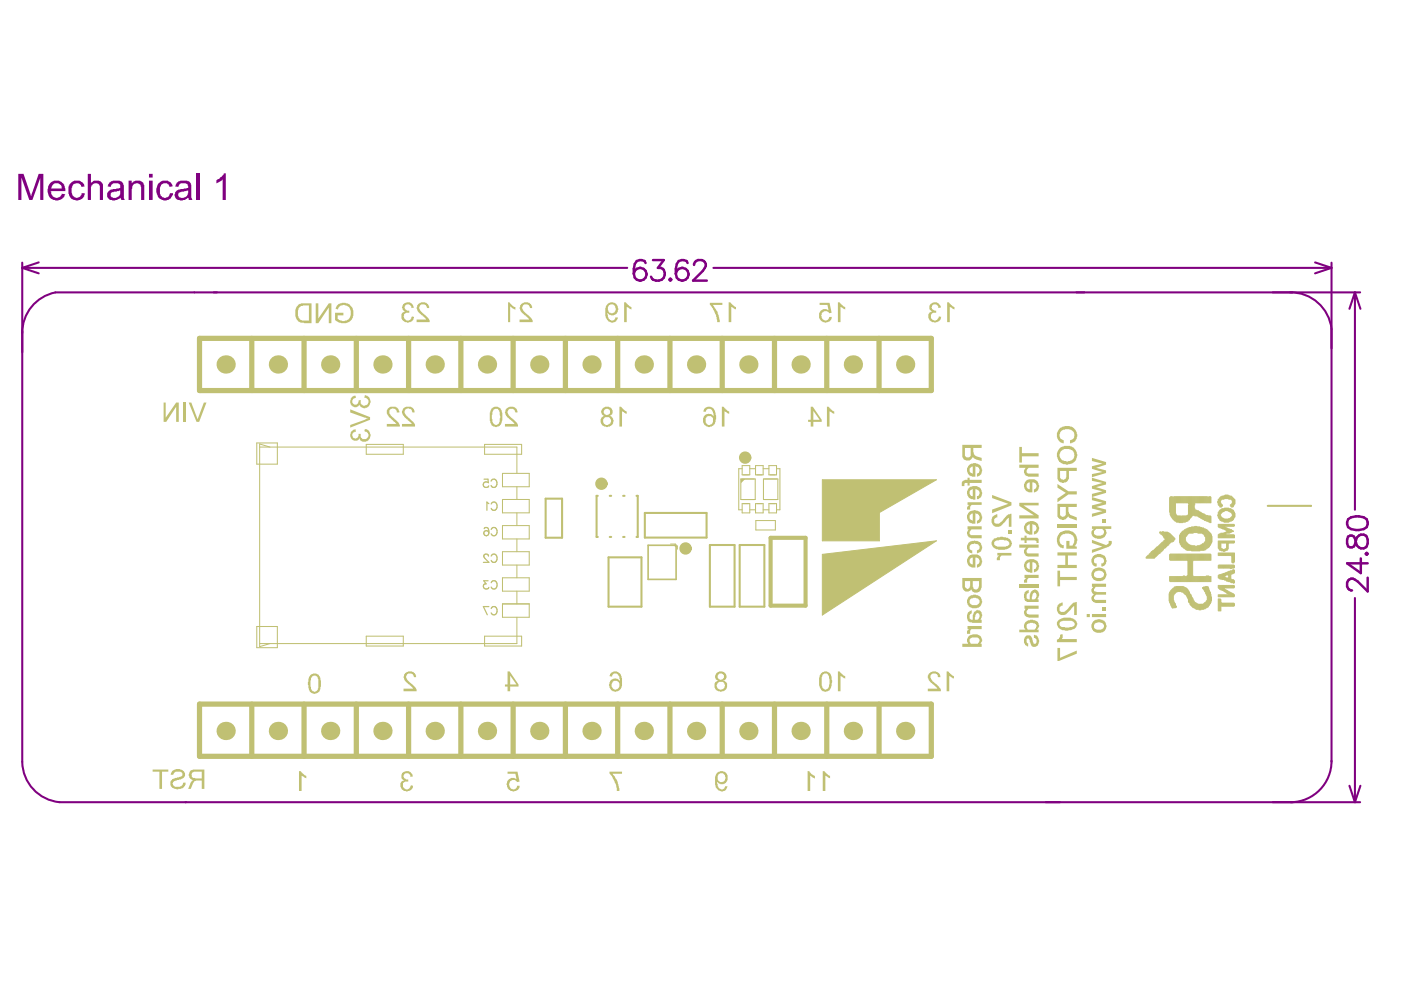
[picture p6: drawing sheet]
<svg xmlns="http://www.w3.org/2000/svg" width="297mm" height="210mm" viewBox="0 0 297 210" stroke-linecap="round" stroke-linejoin="round" font-family="sans-serif">
<g fill="none" stroke="#800080" stroke-width=".44">
<path d="M4.7 55.7v105.8M4.7 56.8l3.5 1.2M4.7 56.8h128.3M8.2 55.6l-3.5 1.2M151.3 56.8h131M278.8 55.6l3.5 1.2M282.3 56.8l-3.5 1.2M282.3 55.7v105.8M11.8 62h276.6M287.3 62l1.1 3.5M287.3 62l-1.2 3.5M287.3 62v46.1"/>
<path d="M287.3 126.8v43.3M12.7 170.1h275.7M286.1 166.6l1.2 3.5M288.4 166.6l-1.1 3.5"/>
</g>
<g fill="none" stroke="#800080" stroke-width=".52">
<path d="M136.9 55.8a1.29 1.29 0 0 0-1.9-.5l-.4 .7-.2 2M138.4 55.1h2.3l-1.2 1.7a1.35 1.35 0 0 1 1.5 1.2 1.35 1.35 0 0 1-1.3 1.5 1.27 1.27 0 0 1-1.7-.8M141.9 59.3l.2-.2 .2 .2-.2 .2zM145.8 55.8a1.29 1.29 0 0 0-1.9-.5l-.4 .7-.2 2M147.2 56.2a1.08 1.08 0 0 1 .8-1.1h.8a1.06 1.06 0 0 1 .6 1.7l-.4 .6-2.1 2.1h3M285.8 110.1a3.4 3.4 0 0 1 4 0 1.41 1.41 0 0 1-.7 2.1 3.6 3.6 0 0 1-3.3-.4l-.2-.7zM285.8 113.8l-.2 .6v.8l.2 .6a.88 .88 0 0 0 1.5-.4l.2-.8a1.25 1.25 0 0 1 1.1-1.3 1.25 1.25 0 0 1 1.4 1.1v.8a1.25 1.25 0 0 1-1.4 1.1 1.25 1.25 0 0 1-1.1-1.3l-.2-.8a.88 .88 0 0 0-1.5-.4zM288.5 118.4v3.1l-2.9-2.1h4.4M289.6 117.4l.2-.2 .2 .2-.2 .2zM290 122.5v2.9l-2.1-2.1a1.31 1.31 0 0 0-2.1-.2l-.2 .4v.9a1.09 1.09 0 0 0 1.1 .8"/>
<circle cx="135.7" cy="58.2" r="1.35"/>
<circle cx="144.6" cy="58.2" r="1.35"/>
</g>
<g fill="#800080">
<path d="M3.9 36.9h1.1l1.5 4.7 1.7-4.7h1v5.5h-.7v-4.6l-1.6 4.6h-.7l-1.7-4.8v4.8h-.6z"/>
<path d="M14.7 39.1a1.94 1.94 0 0 1 3.1 0l.2 .4-.7 .1a1.08 1.08 0 0 0-1.3-.7 1.08 1.08 0 0 0-.8 1.2 1.46 1.46 0 0 0 1.1 1.9l.7-.3 .3-.4v-.3h.7a1.73 1.73 0 0 1-1.9 1.5 1.73 1.73 0 0 1-1.6-1.9v-1z"/>
<path d="M18.6 36.9h.7v2a1.57 1.57 0 0 1 2.5 .2v3.3h-.6v-2.5a.95 .95 0 0 0-1-1 .95 .95 0 0 0-.9 1.1v2.4h-.7z"/>
<path d="M27.3 38.3h.6v.7a1.43 1.43 0 0 1 1.8-.7 1.43 1.43 0 0 1 .9 1.7v2.4h-.7v-2.4a.93 .93 0 0 0-.6-1.1 .93 .93 0 0 0-1.2 .5l-.2 .7v2.3h-.6z"/>
<path d="M33.6 38.9a1.91 1.91 0 0 1 2.9 .2l.1 .4-.7 .1a1.01 1.01 0 0 0-1.1-.7 1.01 1.01 0 0 0-.9 1v.3a1.29 1.29 0 0 0 1.2 1.8l.7-.4 .2-.6h.7v.1a1.74 1.74 0 0 1-1.8 1.4 1.74 1.74 0 0 1-1.7-1.5l-.1-1z"/>
<path d="M41.6 36.9h.7v5.5h-.7z"/>
<path d="M45.9 38.2l1.1-.7 .4-.5v-.2h.5v5.6h-.7v-4.3l-1.2 .8h-.1z"/>
<path d="M10.6 38.7a1.95 1.95 0 0 1 2.2-.2 1.95 1.95 0 0 1 1.1 1.9v.1h-3.2l.2 .1a1.13 1.13 0 0 0 .9 1.3 1.13 1.13 0 0 0 1.3-.8l.8 .1a1.95 1.95 0 0 1-2.6 1.2 1.95 1.95 0 0 1-1.1-2.5v-.4zM11.1 39.3l-.2 .7h2.2a1.09 1.09 0 0 0-.8-1.1 1.09 1.09 0 0 0-1.2 .4z"/>
<path d="M23.2 38.7a2.68 2.68 0 0 1 2.7-.1l.4 .7v2.8l.2 .3h-.8l-.1-.6a1.8 1.8 0 0 1-2.9-.1 1.39 1.39 0 0 1 1.6-1.6l.6-.1a.51 .51 0 0 0 .6-.2 .51 .51 0 0 0 0-.6 1.34 1.34 0 0 0-2 .2v.2l-.7-.1zM23.5 41l-.1 .3a1.09 1.09 0 0 0 1.4 .6 1.09 1.09 0 0 0 .6-1.5l-1.7 .3z"/>
<path d="M31.6 36.9h.8v.7h-.8zM31.6 38.3h.8v4.1h-.8z"/>
<path d="M37.5 38.7a2.66 2.66 0 0 1 2.7-.1l.4 .6v2.8l.2 .4h-.8l-.1-.6a1.78 1.78 0 0 1-2.8 0 1.14 1.14 0 0 1 1.1-1.6v-.1l.8-.1a.57 .57 0 0 0 .8-.2 .57 .57 0 0 0-.2-.8 1.32 1.32 0 0 0-1.7 .3l-.1 .3-.7-.1zM37.9 40.9v.1a.66 .66 0 0 0 .6 1 1.15 1.15 0 0 0 1.3-1.6z"/>
</g>
<path d="M11.8 62a8.7 8.7 0 0 0-7.1 8.6M273.6 62a8.7 8.7 0 0 1 8.7 7.7M4.7 161.5a8.7 8.7 0 0 0 8 8.6M282.3 161.3a8.7 8.7 0 0 1-8.6 8.8" fill="none" stroke="#800080" stroke-width=".44"/>
<g fill="#c0c073">
<path d="M157.1 101.6h.9l-.9 .9v.2z"/>
<path d="M174.4 117.5l24.1-2.8-24.1 15.7z"/>
<path d="M174.4 101.7h24.1l-12.1 7v6h-12z"/>
</g>
<g fill="none" stroke="#c0c073" stroke-width=".22">
<path d="M54.4 93.9h4.4v4.5h-4.4zM55.1 94.8h54.5v5.6M57.2 94.8l-2.1-.7v43l2.1-.6M77.7 94.2h7.8v2.1h-7.8zM102.7 94.2h7.9v2.1h-7.9zM157.4 99.4h-.8v8.7h.8M157.4 98.7h1.6v2h-1.6zM159 99.4h1.2M160.2 98.7h1.6v2h-1.6zM161.8 99.4h1.2M163 98.7h1.6v2h-1.6zM164.6 99.4h.8v8.7h-.8"/>
<path d="M106.5 100.4h5.7v2.8h-5.7zM106.5 105.9h5.7v2.8h-5.7zM106.5 111.4h5.7v2.9h-5.7zM106.5 117h5.7v2.8h-5.7zM109.6 103.2v2.7M109.6 108.7v2.7M109.6 114.3v2.7M109.6 119.8v2.7M142.2 115.4h1l.4 .4v.6M157.1 101.6h3v4.3h-3zM157.4 106.8h1.6v1.9h-1.6zM159 108.1h1.2"/>
<path d="M160.2 106.8h1.6v1.9h-1.6zM160.3 110.4h4.1v2h-4.1zM161.8 108.1h1.2M161.9 101.6h3v4.3h-3zM163 106.8h1.6v1.9h-1.6zM54.4 132.8h4.4v4.5h-4.4zM77.7 134.9h7.8v2.1h-7.8zM102.7 134.9h7.9v2.1h-7.9zM106.5 128h5.7v2.9h-5.7zM106.5 122.5h5.7v2.8h-5.7zM109.6 125.3v2.7M109.6 130.9v5.6h-54.5"/>
</g>
<g fill="none" stroke="#c0c073" stroke-width=".44">
<path d="M186.4 71.7v11.1M115.7 105.7h3.5v8.3h-3.5zM126.7 105.1h-.2v8.7h.2M129 118.2h7v10.4h-7zM129.3 113.8h.3M129.3 105.1h.3M132.1 113.8h.3M132.1 105.1h.3M135 105.1h.2v8.7h-.2M136.7 108.8h13.1v5.2h-13.1zM150.5 115.6h5.2v13h-5.2zM156.8 115.6h5.3v13h-5.3z"/>
<path d="M268.8 107.3h9.1M53.4 149.3v11.1"/>
</g>
<path d="M137.4 115.6h5.7l.2 .3v6.9h-5.9z" fill="none" stroke="#c0c073" stroke-width=".35"/>
<g fill="none" stroke="#c0c073" stroke-width=".21">
<path d="M174.4 101.7h24.1l-12.1 7v6h-12zM174.4 117.5l24.1-2.8-24.1 15.7zM243 118.1v.3M243.1 118v.4M243.2 117.9v.5M243.3 117.8v.6M243.4 117.7v.7M243.6 117.7v.7M243.7 117.5v.9M243.8 117.4v1M243.9 117.2v1.2M244 117.1v1.3"/>
<path d="M244.1 116.9v1.5M244.2 116.9v1.5M244.3 116.8v1.6M244.4 116.7v1.7M244.6 116.7v1.7M244.7 116.6v1.8M244.8 116.5v1.9M244.9 116.4v1.7M245 116.3v1.8M245.1 116.1v1.9M245.2 116v1.9M245.3 115.9v1.9"/>
<path d="M245.4 115.9v1.8M245.5 115.8v1.8M245.7 115.7v1.8M245.8 115.6v1.8M245.9 112.8v.2M245.9 115.5v1.9M246 112.7v.3M246 115.4v1.8M246.1 112.8v.5M246.1 115.3v1.7M246.2 112.8v.5M246.2 115.1v1.9"/>
<path d="M246.3 112.8v.6M246.3 115v1.9M246.4 112.7v.8M246.4 114.9v1.9M246.5 112.7v.9M246.5 114.9v1.8M246.7 112.7v1.1M246.7 114.8v1.8M246.8 112.8v1.2M246.8 114.6v1.8M246.9 112.8v1.3M246.9 114.5v1.8"/>
<path d="M247 112.8v1.3M247 114.5v1.8M247.1 112.8v3.3M247.2 112.8v3.2M247.3 112.8v3.1M247.4 112.8v3M247.5 112.8v2.9M247.7 112.9v2.7M247.8 112.9v2.7M247.9 113v2.4M248 105.5v3.1M248 113v2.3"/>
<path d="M248 117.6v1.1M248.1 105.4v3.8M248.1 113.2v1.9M248.1 117.5v1.3M248.2 105.3v4.1M248.2 113.3v1.7M248.2 117.5v1.3M248.3 105.3v4.3M248.3 113.4v1.5M248.3 117.5v1.3M248.4 105.3v4.4M248.4 113.5v1.4"/>
<path d="M248.4 117.5v1.3M248.5 105.3v4.6M248.5 113.6v1.3M248.5 117.5v1.3M248.7 105.4v4.7M248.7 113.7v1.1M248.7 117.5v1.3M248.8 105.4v4.8M248.8 113.8v1M248.8 117.5v1.3M248.9 105.3v5M248.9 113.9v.8"/>
<path d="M248.9 117.5v1.3M249 105.3v5.1M249 114v.5M249 117.5v1.3M249.1 105.3v5.2M249.1 114.1v.3M249.1 117.5v1.3M249.2 105.3v5.2M249.2 117.5v1.3M249.3 105.3v1.3M249.3 108.9v1.7M249.3 117.5v1.3"/>
<path d="M249.4 105.3v1.3M249.4 109.2v1.5M249.4 117.5v1.3M249.5 105.3v1.3M249.5 109.3v1.4M249.5 117.5v1.3M249.7 105.3v1.3M249.7 109.4v1.3M249.7 117.5v1.3M249.8 105.3v1.3M249.8 109.4v1.3M249.8 117.5v1.3"/>
<path d="M249.9 105.3v1.3M249.9 109.4v1.3M249.9 117.5v1.3M250 105.3v1.3M250 109.4v1.4M250 117.5v1.3M250.1 105.3v1.3M250.1 109.4v1.4M250.1 113.5v1.5M250.1 117.5v1.3M250.2 105.3v1.3M250.2 109.4v1.4"/>
<path d="M250.2 113.3v2.1M250.2 117.5v1.3M250.3 105.3v1.3M250.3 109.4v1.4M250.3 113v2.5M250.3 117.5v1.3M250.4 105.3v1.3M250.4 109.5v1.3M250.4 113v2.7M250.4 117.5v1.3M250.5 105.3v1.3M250.5 109.4v1.4"/>
<path d="M250.5 112.8v3.1M250.5 117.5v1.3M250.6 105.3v1.3M250.6 109.4v1.4M250.6 112.7v3.2M250.6 117.5v1.3M250.8 105.3v1.3M250.8 109.4v1.4M250.8 112.6v3.4M250.8 117.5v1.3M250.9 105.3v1.3M250.9 109.4v1.3"/>
<path d="M250.9 112.6v3.5M250.9 117.5v1.3M251 105.3v1.3M251 109.4v1.3M251 112.5v3.8M251 117.5v1.3M251.1 105.3v1.3M251.1 109.4v1.3M251.1 112.4v3.9M251.1 117.5v1.3M251.2 105.3v1.3M251.2 109.4v1.3"/>
<path d="M251.2 112.3v4.1M251.2 117.5v1.3M251.3 105.3v1.3M251.3 109.4v1.3M251.3 112.3v4.2M251.3 117.5v1.3M251.4 105.3v1.3M251.4 109.4v1.2M251.4 112.2v1.6M251.4 114.7v1.9M251.4 117.5v1.3M251.5 105.3v1.3"/>
<path d="M251.5 109.4v1.2M251.5 112.2v1.5M251.5 114.9v1.7M251.5 117.5v1.3M251.6 105.3v1.3M251.6 109.3v1.2M251.6 112v1.6M251.6 115v1.7M251.6 117.5v1.3M251.8 105.3v1.3M251.8 109.3v1.2M251.8 112v1.4"/>
<path d="M251.8 115.1v1.6M251.8 117.5v1.4M251.9 105.3v1.3M251.9 109.2v1.3M251.9 111.9v1.4M251.9 115.3v1.4M251.9 117.5v5.8M252 105.3v1.5M252 107.1v3.2M252 111.9v1.3M252 115.4v1.3M252 117.5v5.8"/>
<path d="M252.1 105.3v5M252.1 111.9v1.1M252.1 115.5v1.2M252.1 117.5v5.8M252.2 105.3v4.9M252.2 111.8v1.2M252.2 115.5v1.2M252.2 117.5v5.8M252.3 105.3v4.6M252.3 111.8v1.2M252.3 115.6v1.1M252.3 117.5v5.8"/>
<path d="M252.4 105.3v4.5M252.4 111.8v1.2M252.4 115.6v1.1M252.4 117.5v5.8M252.5 105.3v4.4M252.5 111.8v1.2M252.5 115.6v1.1M252.5 117.5v5.8M252.6 105.3v4.3M252.6 111.7v1.3M252.6 115.7v1.1M252.6 117.5v5.8"/>
<path d="M252.8 105.3v4.1M252.8 111.7v1.3M252.8 115.7v1.1M252.8 117.5v5.8M252.9 105.3v4.1M252.9 111.7v1.3M252.9 115.7v1.1M252.9 117.5v5.8M253 105.3v4M253 111.7v1.3M253 115.7v1.1M253 117.5v1.4"/>
<path d="M253.1 105.3v4M253.1 111.7v1.2M253.1 115.7v1.1M253.1 117.5v1.3M253.2 105.3v4M253.2 111.7v1.2M253.2 115.7v1.1M253.2 117.5v1.3M253.3 105.3v1.5M253.3 107v.1M253.3 107.7v.1M253.3 107.9v1.5"/>
<path d="M253.3 111.6v1.3M253.3 115.7v1.1M253.3 117.5v1.3M253.4 105.3v1.3M253.4 108.1v1.3M253.4 111.6v1.3M253.4 115.8v1M253.4 117.5v1.3M253.5 105.3v1.3M253.5 108.2v1.2M253.5 111.6v1.3M253.5 115.8v1"/>
<path d="M253.5 117.5v1.3M253.6 105.3v1.3M253.6 108.2v1.2M253.6 111.6v1.3M253.6 115.8v1M253.6 117.5v1.3M253.8 105.3v1.3M253.8 108.2v1.2M253.8 111.6v1.3M253.8 115.8v1M253.8 117.5v1.3M253.9 105.3v1.3"/>
<path d="M253.9 108.3v1.1M253.9 111.7v1.2M253.9 115.7v1.1M253.9 117.5v1.3M254 105.3v1.3M254 108.3v1.2M254 111.7v1.3M254 115.7v1.1M254 117.5v1.3M254.1 105.3v1.3M254.1 108.3v1.3M254.1 111.7v1.3"/>
<path d="M254.1 115.7v1.1M254.1 117.5v1.3M254.2 105.3v1.3M254.2 108.4v1.2M254.2 111.7v1.3M254.2 115.7v1.1M254.2 117.5v1.3M254.3 105.3v1.3M254.3 108.5v1.2M254.3 111.7v1.3M254.3 115.7v1.1M254.3 117.5v1.3"/>
<path d="M254.4 105.3v1.3M254.4 108.5v1.2M254.4 111.7v1.3M254.4 115.6v1.2M254.4 117.5v1.3M254.5 105.3v1.3M254.5 108.6v1.2M254.5 111.8v1.2M254.5 115.6v1.1M254.5 117.5v1.3M254.6 105.3v1.3M254.6 108.6v1.3"/>
<path d="M254.6 111.8v1.2M254.6 115.5v1.2M254.6 117.5v1.3M254.7 105.3v1.3M254.7 108.7v1.2M254.7 111.8v1.2M254.7 115.5v1.2M254.7 117.5v1.3M254.9 105.3v1.3M254.9 108.8v1.3M254.9 111.9v1.1M254.9 115.4v1.3"/>
<path d="M254.9 117.5v1.3M255 105.3v1.3M255 108.8v1.3M255 111.9v1.3M255 115.3v1.4M255 117.5v1.3M255.1 105.3v1.3M255.1 108.9v1.3M255.1 111.9v1.4M255.1 115.3v1.4M255.1 117.5v1.3M255.2 105.3v1.3"/>
<path d="M255.2 108.9v1.3M255.2 111.9v1.4M255.2 115.3v1.4M255.2 117.5v1.3M255.3 105.3v1.3M255.3 108.9v1.4M255.3 112v1.5M255.3 115v1.7M255.3 117.5v1.3M255.4 105.3v1.3M255.4 109.1v1.3M255.4 112.2v1.5"/>
<path d="M255.4 114.9v1.7M255.4 117.5v1.3M255.5 105.3v1.3M255.5 109.2v1.2M255.5 112.2v1.6M255.5 114.8v1.8M255.5 117.5v1.3M255.6 105.3v1.3M255.6 109.2v1.2M255.6 112.2v4.4M255.6 117.5v1.3M255.7 105.3v1.3"/>
<path d="M255.7 109.3v1.2M255.7 112.3v4.1M255.7 117.5v1.3M255.9 105.3v1.3M255.9 109.3v1.2M255.9 112.3v4.1M255.9 117.5v1.3M256 105.3v1.3M256 109.3v1.2M256 112.4v3.9M256 117.5v1.3M256.1 105.4v1.2"/>
<path d="M256.1 109.3v1.3M256.1 112.5v3.6M256.1 117.5v1.3M256.2 105.4v1.2M256.2 109.4v1.2M256.2 112.6v3.5M256.2 117.5v1.3M256.3 105.3v1.3M256.3 109.4v1.3M256.3 112.7v3.3M256.3 117.5v1.3M256.4 105.3v1.3"/>
<path d="M256.4 109.4v1.3M256.4 112.8v3.1M256.4 117.5v1.3M256.5 105.3v1.3M256.5 109.4v1.4M256.5 112.9v2.8M256.5 117.5v1.3M256.6 105.3v1.3M256.6 109.4v1.4M256.6 113v2.6M256.6 117.5v1.3M256.7 105.4v1.2"/>
<path d="M256.7 109.5v1.3M256.7 113.2v2.2M256.7 117.6v1.2M256.9 113.4v1.7M257 113.7v1.2M258.2 106.3v.3M258.2 109.2v.2M258.3 105.8v1.3M258.3 108.6v1.1M258.3 111.2v.5M258.3 113.4v.6M258.3 114.7v1.6"/>
<path d="M258.3 117.2v.6M258.3 119.9v.6M258.4 105.8v1.4M258.4 108.5v1.4M258.4 111.2v.6M258.4 113.3v.7M258.4 114.7v1.7M258.4 117.2v.6M258.4 119.8v.7M258.5 105.6v1.7M258.5 108.3v1.8M258.5 111.2v.6"/>
<path d="M258.5 113.3v.7M258.5 114.7v1.9M258.5 117.2v.6M258.5 119.8v.7M258.6 105.5v2M258.6 108.2v2.1M258.6 111.2v.7M258.6 113.2v.8M258.6 114.7v2M258.6 117.2v.6M258.6 119.8v.7M258.7 105.4v2.1"/>
<path d="M258.7 108.1v2.3M258.7 111.2v.7M258.7 113.2v.8M258.7 114.7v2M258.7 117.2v.6M258.7 119.8v.7M258.8 105.3v.9M258.8 106.6v.9M258.8 108.1v.8M258.8 109.4v1M258.8 111.2v.7M258.8 113v1"/>
<path d="M258.8 114.7v2M258.8 117.2v.6M258.8 119.8v.7M259 105.3v.7M259 106.8v.7M259 107.9v.9M259 109.6v.9M259 111.2v.8M259 113v1M259 114.7v.4M259 116.3v.5M259 117.2v.6"/>
<path d="M259 119.8v.7M259.1 105.2v.6M259.1 107v.4M259.1 107.8v.8M259.1 109.7v.8M259.1 111.2v.8M259.1 113v1M259.1 114.7v.4M259.1 116.4v.4M259.1 117.2v.6M259.1 119.8v.7M259.2 105.2v.6"/>
<path d="M259.2 107.1v.2M259.2 107.8v.8M259.2 109.8v.7M259.2 111.2v1M259.2 113v1M259.2 114.7v.4M259.2 116.4v.4M259.2 117.2v.6M259.2 119.8v.7M259.3 105.2v.6M259.3 107.8v.7M259.3 109.8v.8"/>
<path d="M259.3 111.2v1M259.3 113v1M259.3 114.7v.4M259.3 116.5v.3M259.3 117.2v.6M259.3 119.8v.7M259.4 105.2v.6M259.4 107.8v.7M259.4 109.9v.7M259.4 111.2v1M259.4 113v1M259.4 114.7v.4"/>
<path d="M259.4 116.5v.4M259.4 117.2v.6M259.4 119.8v.7M259.5 105.1v.7M259.5 107.8v.6M259.5 109.9v.8M259.5 111.2v1.1M259.5 112.9v1.1M259.5 114.7v.4M259.5 116.5v.4M259.5 117.2v.6M259.5 119.8v.7"/>
<path d="M259.6 105.1v.6M259.6 107.7v.7M259.6 110.1v.6M259.6 111.2v1.1M259.6 112.9v1.1M259.6 114.7v.4M259.6 116.5v.4M259.6 117.2v.6M259.6 119.8v.7M259.7 105v.7M259.7 107.7v.6M259.7 110.1v.6"/>
<path d="M259.7 111.2v1.2M259.7 112.9v1.1M259.7 114.7v.4M259.7 116.4v.4M259.7 117.2v.6M259.7 119.8v.7M259.8 105v.7M259.8 107.7v.6M259.8 110.1v.6M259.8 111.2v.4M259.8 111.8v.6M259.8 112.8v1.2"/>
<path d="M259.8 114.7v.4M259.8 116.4v.4M259.8 117.2v.6M259.8 119.8v.7M260 105v.7M260 107.7v.6M260 110.1v.6M260 111.2v.4M260 111.8v.7M260 112.8v.5M260 113.4v.6M260 114.7v.4"/>
<path d="M260 116.3v.4M260 117.2v.6M260 119.8v.7M260.1 105v.7M260.1 107.7v.6M260.1 110.1v.6M260.1 111.2v.4M260.1 111.9v.7M260.1 112.7v.3M260.1 113.4v.6M260.1 114.7v2M260.1 117.2v.6"/>
<path d="M260.1 119.8v.7M260.2 105v.7M260.2 107.7v.6M260.2 110.1v.6M260.2 111.2v.4M260.2 111.9v1.1M260.2 113.4v.6M260.2 114.7v2M260.2 117.2v.6M260.2 119.8v.7M260.3 105v.7M260.3 107.7v.6"/>
<path d="M260.3 110.1v.6M260.3 111.2v.4M260.3 112v1M260.3 113.4v.6M260.3 114.7v1.9M260.3 117.2v.6M260.3 119.8v.7M260.4 105v.7M260.4 107.7v.7M260.4 110.1v.6M260.4 111.2v.4M260.4 112v1"/>
<path d="M260.4 113.4v.6M260.4 114.7v1.7M260.4 117.2v.6M260.4 119.8v.7M260.5 105.1v.7M260.5 107.7v.7M260.5 109.9v.8M260.5 111.2v.4M260.5 112.2v.8M260.5 113.4v.6M260.5 114.7v.6M260.5 117.2v.6"/>
<path d="M260.5 119.8v.7M260.6 105.1v.7M260.6 107.8v.7M260.6 109.9v.7M260.6 111.2v.4M260.6 112.2v.8M260.6 113.4v.6M260.6 114.7v.4M260.6 117.2v.6M260.6 119.8v.7M260.7 105.2v.6M260.7 107.8v.7"/>
<path d="M260.7 109.9v.7M260.7 111.2v.4M260.7 112.2v.8M260.7 113.4v.6M260.7 114.7v.4M260.7 117.2v.6M260.7 119.8v.7M260.8 105.2v.6M260.8 107.1v.1M260.8 107.8v.8M260.8 109.8v.7M260.8 111.2v.4"/>
<path d="M260.8 112.3v.6M260.8 113.4v.6M260.8 114.7v.4M260.8 117.2v.6M260.8 119.8v.8M261 105.2v.6M261 107v.4M261 107.8v.8M261 109.7v.8M261 111.2v.4M261 112.3v.6M261 113.4v.6"/>
<path d="M261 114.7v.4M261 117.2v.6M261 119.8v.8M261.1 105.2v.8M261.1 107v.5M261.1 107.9v.8M261.1 109.6v.9M261.1 111.2v.4M261.1 112.3v.5M261.1 113.4v.6M261.1 114.7v.4M261.1 117.2v.7"/>
<path d="M261.1 119.8v.8M261.2 105.3v.8M261.2 106.7v.8M261.2 108.1v.8M261.2 109.5v.9M261.2 111.2v.4M261.2 112.4v.4M261.2 113.4v.6M261.2 114.7v.4M261.2 117.2v2M261.2 119.8v.7M261.3 105.4v2.1"/>
<path d="M261.3 108.1v2.3M261.3 111.2v.4M261.3 112.5v.2M261.3 113.4v.6M261.3 114.7v.4M261.3 117.2v2.1M261.3 119.8v.7M261.4 105.5v2M261.4 108.2v2.1M261.4 111.2v.4M261.4 112.5v.2M261.4 113.4v.6"/>
<path d="M261.4 114.7v.4M261.4 117.2v2.1M261.4 119.8v.7M261.5 105.6v1.8M261.5 108.2v2M261.5 111.2v.4M261.5 112.6v.1M261.5 113.4v.6M261.5 114.7v.4M261.5 117.2v2.1M261.5 119.8v.7M261.6 105.7v1.5"/>
<path d="M261.6 108.4v1.5M261.6 111.2v.4M261.6 113.4v.6M261.6 114.7v.4M261.6 117.2v2.1M261.6 119.8v.7M261.7 105.8v1.2M261.7 108.6v1.1M261.7 111.3v.2M261.7 113.5v.5M261.7 114.7v.3M261.7 117.2v1.9"/>
<path d="M261.7 119.9v.4M261.8 106v.8M261.8 108.8v.8M247.9 125.9v1.5M248 122.2v1M248 125.5v2.3M248.1 122.2v1.1M248.1 125.4v2.6M248.2 122.2v1.1M248.2 125.2v3.1M248.3 122.2v1.1M248.3 125.1v3.4"/>
<path d="M248.4 122.2v1.1M248.4 125v3.8M248.5 122.2v1.1M248.5 124.9v4M248.7 122.2v1.1M248.7 124.8v4.2M248.8 122.2v1.1M248.8 124.7v4.2M248.9 122.2v1.1M248.9 124.7v1.5M248.9 127.3v1.6M249 122.2v1.1"/>
<path d="M249 124.4v1.6M249 127.7v1.2M249.1 122.2v1.1M249.1 124.4v1.5M249.1 127.9v1M249.2 122.2v1.1M249.2 124.4v1.4M249.2 128v.9M249.3 122.2v1.1M249.3 124.3v1.2M249.3 128.4v.4M249.4 122.2v1.1"/>
<path d="M249.4 124.3v1.2M249.4 128.5v.3M249.5 122.2v1.1M249.5 124.3v1.2M249.7 122.2v1.1M249.7 124.3v1.1M249.8 122.2v1.1M249.8 124.3v1.1M249.9 122.2v1.1M249.9 124.3v1.1M250 122.2v1.1M250 124.3v1.1"/>
<path d="M250.1 122.2v1.1M250.1 124.3v1.1M250.2 122.2v1.1M250.2 124.3v1.1M250.3 122.2v1.1M250.3 124.3v1.1M250.4 122.2v1.1M250.4 124.3v1.1M250.5 122.2v1.1M250.5 124.3v1.2M250.6 122.2v1.1M250.6 124.3v1.2"/>
<path d="M250.8 122.2v1.1M250.8 124.3v1.2M250.9 122.1v1.2M250.9 124.3v1.4M251 122.1v1.2M251 124.4v1.4M251.1 122.1v1.2M251.1 124.4v1.5M251.2 122.1v1.2M251.2 124.6v1.4M251.3 122.2v1.1M251.3 124.6v1.5"/>
<path d="M251.4 122.2v1.1M251.4 124.7v1.4M251.5 122.2v1.1M251.5 124.7v1.6M251.6 122.1v1.2M251.6 124.8v1.7M251.8 122v1.3M251.8 124.9v1.9M251.9 125v2M252 125.2v2.5M252.1 125.3v2.5M252.2 125.5v2.4"/>
<path d="M252.3 125.9v2.3M252.4 126v2.3M252.5 126.1v2.3M252.6 126.3v2.2M252.8 126.7v1.9M252.9 126.8v2M253 122.1v1.2M253 127v1.9M253.1 122.2v1.1M253.1 127.3v1.6M253.2 122.2v1.1M253.2 127.4v1.5"/>
<path d="M253.3 122.2v1.1M253.3 127.7v1.3M253.4 122.2v1.1M253.4 127.8v1.3M253.5 122.2v1.1M253.5 127.8v1.3M253.6 122.2v1.1M253.6 127.9v1.3M253.8 122.2v1.1M253.8 128v1.2M253.9 122.2v1.1M253.9 128v1.2"/>
<path d="M254 122.2v1.1M254 128.1v1.1M254.1 122.2v1.1M254.1 128.1v1.1M254.2 122.2v1.1M254.2 128.1v1.2M254.3 122.2v1.1M254.3 128.1v1.2M254.4 122.2v1.1M254.4 128.2v1.1M254.5 122.2v1.1M254.5 128.1v1.2"/>
<path d="M254.6 122.2v1.1M254.6 128.1v1.2M254.7 122.2v1.1M254.7 128.1v1.1M254.9 122.2v1.1M254.9 128.1v1.1M255 122.2v1.1M255 124.6v.2M255 128.1v1.1M255.1 122.2v1.1M255.1 124.6v.3M255.1 128.1v1.1"/>
<path d="M255.2 122.2v1.1M255.2 124.4v.6M255.2 128v1.2M255.3 122.2v1.1M255.3 124.4v.8M255.3 127.9v1.2M255.4 122.2v1.1M255.4 124.4v1M255.4 127.8v1.3M255.5 122.2v1.1M255.5 124.4v1.1M255.5 127.8v1.3"/>
<path d="M255.6 122.2v1.1M255.6 124.3v1.6M255.6 127.7v1.3M255.7 122.1v1.2M255.7 124.3v1.8M255.7 127.4v1.5M255.9 122.1v1.2M255.9 124.3v2M255.9 127.3v1.6M256 122.1v1.2M256 124.3v4.5M256.1 122.1v1.2"/>
<path d="M256.1 124.4v4.4M256.2 122.1v1.2M256.2 124.4v4.2M256.3 122.1v1.2M256.3 124.8v3.6M256.4 122.2v1.1M256.4 125.1v3.2M256.5 122.2v1.1M256.5 125.4v2.7M256.6 122.2v1.1M256.6 125.5v2.5M256.7 122.2v1.1"/>
<path d="M256.7 126v1.8M256.9 126.5v.9M258.3 122v.6M258.3 124.1v.6M258.3 126.1v.4M258.3 127v2.5M258.4 121.9v.7M258.4 124.1v.7M258.4 126.1v.4M258.4 127v2.5M258.5 121.9v.8M258.5 124.1v.8"/>
<path d="M258.5 126.1v.4M258.5 127v2.5M258.6 121.8v1M258.6 124.1v.9M258.6 126.1v.4M258.6 127v2.5M258.7 121.8v1M258.7 124.1v.9M258.7 126.1v.4M258.7 127v2.5M258.8 121.8v1M258.8 124.1v1"/>
<path d="M258.8 126.1v.4M258.8 127.1v2.4M259 121.8v1M259 124.1v1M259 126.1v.4M259 127.8v.7M259.1 121.7v1.2M259.1 124.1v1M259.1 126.1v.4M259.1 127.9v.6M259.2 121.7v1.2M259.2 124.1v1.1"/>
<path d="M259.2 126.1v.4M259.2 127.9v.6M259.3 121.7v1.2M259.3 124.1v1.1M259.3 126.1v.4M259.3 127.9v.6M259.4 121.6v1.3M259.4 124.1v1.2M259.4 126.1v.4M259.4 127.9v.6M259.5 121.6v1.3M259.5 124.1v1.2"/>
<path d="M259.5 126.1v.4M259.5 127.9v.6M259.6 121.6v.6M259.6 122.3v.7M259.6 124.1v.6M259.6 124.8v.6M259.6 126.1v.4M259.6 127.9v.6M259.7 121.5v.6M259.7 122.3v.7M259.7 124.1v.6M259.7 125v.5"/>
<path d="M259.7 126.1v.4M259.7 127.9v.6M259.8 121.5v.6M259.8 122.4v.6M259.8 124.1v.6M259.8 125v.5M259.8 126.1v.4M259.8 127.9v.6M260 121.3v.7M260 122.4v.7M260 124.1v.6M260 125.1v.6"/>
<path d="M260 126.1v.4M260 127.9v.6M260.1 121.3v.6M260.1 122.6v.6M260.1 124.1v.6M260.1 125.1v.7M260.1 126.1v.4M260.1 127.9v.6M260.2 121.3v.6M260.2 122.6v.6M260.2 124.1v.6M260.2 125.2v.7"/>
<path d="M260.2 126.1v.4M260.2 127.9v.6M260.3 121.2v.7M260.3 122.6v.6M260.3 124.1v.6M260.3 125.2v.7M260.3 126.1v.4M260.3 127.9v.6M260.4 121.2v.8M260.4 122.4v.9M260.4 124.1v.6M260.4 125.3v.6"/>
<path d="M260.4 126.1v.4M260.4 127.9v.6M260.5 121.1v2.2M260.5 124.1v.6M260.5 125.4v1.1M260.5 127.9v.6M260.6 121.1v2.2M260.6 124.1v.6M260.6 125.4v1.1M260.6 127.9v.6M260.7 121.1v2.2M260.7 124.1v.6"/>
<path d="M260.7 125.5v1M260.7 127.9v.6M260.8 121v2.4M260.8 124.1v.6M260.8 125.5v1M260.8 127.9v.6M261 121v2.4M261 124.1v.6M261 125.7v.8M261 127.9v.6M261.1 121v.8M261.1 122.8v.8"/>
<path d="M261.1 124.1v.6M261.1 125.7v.8M261.1 127.9v.6M261.2 121v.7M261.2 122.9v.7M261.2 124.1v.6M261.2 125.8v.7M261.2 127.9v.6M261.3 120.9v.8M261.3 122.9v.7M261.3 124.1v.6M261.3 125.8v.7"/>
<path d="M261.3 127.9v.6M261.4 120.8v.9M261.4 122.9v.7M261.4 124.1v.6M261.4 125.9v.6M261.4 127.9v.6M261.5 120.8v.8M261.5 122.9v.8M261.5 124.1v.6M261.5 125.9v.6M261.5 127.9v.6M261.6 120.8v.8"/>
<path d="M261.6 123v.7M261.6 124.1v.6M261.6 126v.5M261.6 127.9v.6M261.7 120.9v.6M261.7 123.1v.5M261.7 124.2v.4M261.7 126.1v.3M261.7 128v.4"/>
</g>
<g fill="none" stroke="#c0c073" stroke-width="1.1">
<path d="M42.3 71.7h155.2v11.1h-155.2zM53.4 71.7v11.1M64.5 71.7v11.1M75.5 71.7v11.1M86.6 71.7v11.1M97.7 71.7v11.1M108.8 71.7v11.1M119.9 71.7v11.1M131 71.7v11.1M142 71.7v11.1M153.1 71.7v11.1M164.2 71.7v11.1"/>
<path d="M175.3 71.7v11.1M186.4 71.7v11.1M42.3 149.3h155.2v11.1h-155.2zM53.4 149.3v11.1M64.5 149.3v11.1M75.5 149.3v11.1M86.6 149.3v11.1M97.7 149.3v11.1M108.8 149.3v11.1M119.9 149.3v11.1M131 149.3v11.1M142 149.3v11.1"/>
<path d="M153.1 149.3v11.1M164.2 149.3v11.1M175.3 149.3v11.1M186.4 149.3v11.1"/>
</g>
<path d="M163.4 114h7.4v14.4h-7.4z" fill="none" stroke="#c0c073" stroke-width=".87"/>
<g fill="#c0c073">
<path d="M85.4 86.7a1.61 1.61 0 0 1 2.4 .1l.1 .7h-.5a.9 .9 0 0 0-1.4-.7 .8 .8 0 0 0 0 1.1l.7 .7a3.1 3.1 0 0 1 1.3 1.5v.3h-2.8v-.5h2.1l-.9-.9a2.51 2.51 0 0 1-1.2-1.9z"/>
<path d="M82.2 86.6a1.45 1.45 0 0 1 2.5 .6v.3h-.6a.78 .78 0 0 0-.7-.9 .78 .78 0 0 0-.8 .7l.2 .7 .8 .8a2.17 2.17 0 0 1 1.2 1.6h-2.8v-.5h2l-.8-.8a2.46 2.46 0 0 1-1.2-2z"/>
<path d="M65.6 143.4l-.2 .8a2.83 2.83 0 0 0 .1 1.9 1.23 1.23 0 0 0 1.3 1 1.23 1.23 0 0 0 1.1-1.2 3.2 3.2 0 0 0-.4-2.9 1.31 1.31 0 0 0-1.9 .4zM66.1 143.6a.83 .83 0 0 1 .9-.2 .83 .83 0 0 1 .5 .8v1.6a.76 .76 0 0 1-.5 .7 .76 .76 0 0 1-.8-.2l-.1-.2a3.8 3.8 0 0 1 0-2.5z"/>
</g>
<path d="M102.6 101.6h.9v.7a.62 .62 0 0 0-.9 0 .62 .62 0 0 0 .1 1 .62 .62 0 0 0 .9-.3M103.6 117.9l-.4-.4-.5 .1-.1 .2 .2 .6 .8 .8h-1.1M103.6 106.8l-.4-.3v1.7M104.1 102a.64 .64 0 0 1 .7-.4 .64 .64 0 0 1 .6 .7v.4a.64 .64 0 0 1-.6 .6 .64 .64 0 0 1-.7-.4M104.1 106.9a.64 .64 0 0 1 .8-.5 .64 .64 0 0 1 .5 .7v.4a.64 .64 0 0 1-.5 .7 .64 .64 0 0 1-.8-.4M104.1 117.9a.64 .64 0 0 1 .8-.4 .64 .64 0 0 1 .5 .7v.4a.64 .64 0 0 1-.5 .6 .64 .64 0 0 1-.8-.4M103.5 123.1h-.9l.5 .7a.58 .58 0 0 0-.5 .9 .58 .58 0 0 0 1-.2M104.1 123.5a.64 .64 0 0 1 .8-.4 .64 .64 0 0 1 .5 .7v.4a.64 .64 0 0 1-.5 .7 .64 .64 0 0 1-.8-.4" fill="none" stroke="#c0c073" stroke-width=".26"/>
<g fill="#c0c073">
<path d="M200.7 142.4h.3l.5 .5 .8 .5v.5l-1-.7v3.4h-.6z"/>
<path d="M196.9 142.8a1.42 1.42 0 0 1 2.5 .6v.2h-.5a.84 .84 0 0 0-.8-.8 .84 .84 0 0 0-.8 .7 2.81 2.81 0 0 0 1.3 1.6l.8 .8 .1 .7h-2.8v-.6h2.1l-1.3-1.2a1.99 1.99 0 0 1-.8-1.6z"/>
<path d="M63.4 163.5h.3l.5 .6 .7 .4v.5l-1-.6v3.3h-.5z"/>
<path d="M74.4 84.5h.1a.78 .78 0 0 1 .9-.6v-.1l.1 .6a.7 .7 0 0 0-.8 .9 .7 .7 0 0 0 1.2 .2l.1-.6 .5-.1a.87 .87 0 0 0 .9 1.2 .87 .87 0 0 0 .5-1.4l-.7-.2 .2-.6a1.39 1.39 0 0 1 1.2 1.5 1.39 1.39 0 0 1-1.5 1.3l-.5-.3-.4-.3v-.2a1.08 1.08 0 0 1-1.2 .5 1.08 1.08 0 0 1-.7-1.2z"/>
<path d="M74.3 86.8l4.2 1.6v.6l-4.2 1.7v-.6l3.4-1.3h.3l-3.7-1.3z"/>
<path d="M74.5 91.4l.9-.4 .1 .5a.7 .7 0 0 0-.8 .8 .7 .7 0 0 0 .8 .6 .7 .7 0 0 0 .5-.9h.5a.86 .86 0 0 0 .6 1.1 .86 .86 0 0 0 1-.7v-.1a.94 .94 0 0 0-.9-.9l.3-.4a1.33 1.33 0 0 1 .9 1.9 1.33 1.33 0 0 1-2 .4l-.2-.4a1.05 1.05 0 0 1-1.2 .5 1.05 1.05 0 0 1-.7-1.1z"/>
<path d="M85.2 163.9a1.34 1.34 0 0 1 1.4-.4 1.34 1.34 0 0 1 1 1.1l-.6 .1a.69 .69 0 0 0-.6-.8 .69 .69 0 0 0-.8 .7 .69 .69 0 0 0 .8 .7h.2v.4a.86 .86 0 0 0-1.2 .6 .86 .86 0 0 0 .7 1.1l.6-.1 .3-.4 .1-.4 .5 .1a1.33 1.33 0 0 1-1.5 1.2 1.33 1.33 0 0 1-1.2-1.4 .78 .78 0 0 1 .5-.9l.3-.1a.82 .82 0 0 1-.5-1.3z"/>
<path d="M107.6 142.4v2.7h-.5v.5h.5v1h.6v-1h1.7v-.5l-1.8-2.7zM108.2 143.2l1.3 1.9h-1.3z"/>
<path d="M129.3 142.9l-.1 .5 .6 .1a.73 .73 0 0 1 .6-.7 .73 .73 0 0 1 .8 .6l.2 1.1a1.34 1.34 0 0 0-2-.3 1.5 1.5 0 0 0 .7 2.4 1.45 1.45 0 0 0 1.8-1.8v-.2a2.01 2.01 0 0 0-1.2-2.2h-.6zM129.9 144.6a.9 .9 0 0 1 1.4 .6 .9 .9 0 0 1-1.2 .9l-.2-.3a.94 .94 0 0 1 0-1.2z"/>
<path d="M151.8 142.8a.94 .94 0 0 0 .5 1.5 1.06 1.06 0 0 0-.6 1.8 1.35 1.35 0 0 0 1.8 .4 1.35 1.35 0 0 0 .5-1.7l-.6-.6a.9 .9 0 0 0 .7-.7 .9 .9 0 0 0-.5-.9 1.39 1.39 0 0 0-1.8 .2zM152.3 143a.71 .71 0 0 1 1 0 .71 .71 0 0 1 0 1 .74 .74 0 0 1-.8 0 .74 .74 0 0 1-.3-.8zM152.2 144.8a.88 .88 0 0 1 1.3 0 .88 .88 0 0 1-.2 1.3 .88 .88 0 0 1-1.2-.3 .82 .82 0 0 1 .1-1z"/>
</g>
<g fill="none" stroke="#c0c073" stroke-width=".26">
<path d="M102.7 112.1a.51 .51 0 0 1 .7-.2l.2 1.1M104.1 112.3a.64 .64 0 0 1 .8-.5 .64 .64 0 0 1 .5 .7v.4a.64 .64 0 0 1-.5 .7 .64 .64 0 0 1-.8-.4M103.6 128.6h-1.1l.8 1.8M104.1 129a.64 .64 0 0 1 .8-.4 .64 .64 0 0 1 .5 .7v.4a.64 .64 0 0 1-.5 .7 .64 .64 0 0 1-.8-.5"/>
<circle cx="103.1" cy="113" r=".54"/>
</g>
<g fill="#c0c073">
<path d="M107.6 163.6h2.1l.5 2.1-.6 .1a.89 .89 0 0 0-1.1-.4 .89 .89 0 0 0-.6 1v.1a.9 .9 0 0 0 .6 .8 .9 .9 0 0 0 1-.3l.1-.4h.6v.1a1.34 1.34 0 0 1-1.5 1.1 1.34 1.34 0 0 1-1.2-1.3 1.24 1.24 0 0 1 1.4-1.6l.6 .3-.2-1.1h-1.7z"/>
<path d="M110.5 64.4a1.6 1.6 0 0 1 2.2 .2l.1 .7h-.4a.84 .84 0 0 0-.6-.8 .84 .84 0 0 0-1 .4 1.39 1.39 0 0 0 .8 1.6l.2 .3a1.75 1.75 0 0 1 1.1 1.5h-2.7v-.6h2.1l-.8-.7a2.13 2.13 0 0 1-1.3-1.8z"/>
<path d="M107.7 64.1h.4l.7 .9 .5 .1v.5h-.1l-1-.6v3.3h-.5z"/>
<path d="M129.2 163.6h2.7v.5h-2a6.4 6.4 0 0 1 1.4 3.6h-.5a5.6 5.6 0 0 0-1.6-3.6z"/>
<path d="M154.5 64.1h.3l.5 .5 .7 .5v.5l-1-.6v3.3h-.5z"/>
<path d="M150.5 64.2h2.7v.4h-2l.1 .3a6.8 6.8 0 0 1 1.3 3.4h-.5l-.3-1.4-.6-1.5-.7-.8z"/>
<path d="M174.4 163.5h.4l.4 .6 .8 .4v.5l-1-.6v3.3h-.6z"/>
<path d="M171.2 163.5h.4l.5 .7 .7 .3v.5h-.1l-.9-.6v3.3h-.6z"/>
<path d="M200.8 64.1h.3l.5 .5 .8 .5v.5l-1-.6v3.3h-.6z"/>
<path d="M197.3 64.4a1.35 1.35 0 0 1 2.2 .7l-.6 .2a.69 .69 0 0 0-.6-.8 .69 .69 0 0 0-.7 .7 .69 .69 0 0 0 .8 .7h.1v.4a.84 .84 0 0 0-1.1 .6 .84 .84 0 0 0 .7 1 .84 .84 0 0 0 .9-.8l.6 .1-.1 .2a1.37 1.37 0 0 1-1.8 .9 1.37 1.37 0 0 1-.8-1.9l.7-.3a1.07 1.07 0 0 1-.3-1.7z"/>
<path d="M204 102.1l.6-.4h.5v-.4h.5v.4h2.5v.7h-2.5v.6h-.5v-.6h-.3a.34 .34 0 0 0-.4 .2 .34 .34 0 0 0 .1 .4v.1h-.6z"/>
<path d="M205.1 106.5h3v.5h-2.1a.87 .87 0 0 0-.3 1h-.7l.1-.6 .4-.2-.4-.2z"/>
<path d="M205.1 111.6h3v.6h-2.1a.68 .68 0 0 0-.4 .6 .68 .68 0 0 0 .3 .7h2.2v.6h-2a1.07 1.07 0 0 1-.9-.7 1.07 1.07 0 0 1 .3-1.2h-.4z"/>
<path d="M205.4 115a2.57 2.57 0 0 1 2.3-.1 1.38 1.38 0 0 1 0 2.2l-.6 .2v-.6a.69 .69 0 0 0 .6-.9 .69 .69 0 0 0-.9-.5 .9 .9 0 0 0-1.2 .7 .57 .57 0 0 0 .5 .7v.6a1.38 1.38 0 0 1-1.1-1.5z"/>
<path d="M205.1 132.7h3v.7h-2.2l-.2 .3v.7h-.7v-.1a.7 .7 0 0 1 .5-.9h-.4z"/>
<path d="M216.1 94.8h.6v1.3h3.5v.7h-3.5v1.3h-.6z"/>
<path d="M216.1 98.5h4.1v.7h-2.1l-.2 .2a.54 .54 0 0 0-.3 .6 .54 .54 0 0 0 .5 .4h2.1v.7h-2a1.12 1.12 0 0 1-.9-1.8l.2-.1h-1.4z"/>
<path d="M216.1 106.6h4.1v.6h-3.2l3.2 2.1v.6h-4.1v-.6h3.1l-3.1-2z"/>
<path d="M216.4 114h.8v-.4h.5v.4h2.3v.1a.65 .65 0 0 1 .2 .9v.1h-.5a.31 .31 0 0 0 .1-.3 .31 .31 0 0 0-.4-.2h-1.7v.5h-.5v-.5h-.8z"/>
<path d="M216.1 115.5h4.1v.6h-2.1l-.2 .4a.48 .48 0 0 0-.2 .5 .48 .48 0 0 0 .5 .3h2v.7h-2a1.05 1.05 0 0 1-1-.7 1.05 1.05 0 0 1 .3-1.2h-1.4z"/>
<path d="M217.2 121.9h3v.6h-2.1a.87 .87 0 0 0-.3 1h-.7v-.1a.56 .56 0 0 1 .4-.7l-.3-.2z"/>
<path d="M216.1 123.9h4.1v.6h-4.1z"/>
<path d="M217.2 128.4h3v.7h-2.1a.62 .62 0 0 0-.4 .6 .62 .62 0 0 0 .5 .6h2v.7h-2.1a1.03 1.03 0 0 1-1-.8 1.03 1.03 0 0 1 .4-1.1h-.3z"/>
<path d="M217.2 135.2a.88 .88 0 0 1 1.1-.5 .88 .88 0 0 1 .6 1l.2 .5a.34 .34 0 0 0 .4 .3 .34 .34 0 0 0 .3-.5 .56 .56 0 0 0-.6-.7v-.7a1.29 1.29 0 0 1 .9 2 .57 .57 0 0 1-.7 .6h-.2a1.21 1.21 0 0 1-.9-1.3l-.1-.2a.33 .33 0 0 0-.4-.3 .33 .33 0 0 0-.1 .5l.1 .5h.2v.6a1.34 1.34 0 0 1-.8-1.8z"/>
<path d="M224.4 91.1a2.43 2.43 0 0 1 3.7 .1 1.88 1.88 0 0 1-.7 2.7l-.5 .1v-.7l.3-.1a1.09 1.09 0 0 0 .5-1.4 1.8 1.8 0 0 0-3.1 .2 1 1 0 0 0 .9 1.3v.7a1.71 1.71 0 0 1-1.1-2.8z"/>
<path d="M224.2 102.6l2.3 1.6h1.8v.6h-1.8l-2.3 1.7v-.8l1.8-1.2-1.8-1.1z"/>
<path d="M224.2 111.1h4.1v.7h-4.1z"/>
<path d="M224.5 113.1a2.33 2.33 0 0 1 3.8 .7v.2a1.84 1.84 0 0 1-.4 1.8l.4 .1v.4h-2.2v-1.6h.6v1h.6a1.51 1.51 0 0 0 .2-2 1.51 1.51 0 0 0-2-.5 1.26 1.26 0 0 0-.9 1.1 1.26 1.26 0 0 0 .7 1.3h.2v.6a1.53 1.53 0 0 1-1.4-1.7l.1-.8z"/>
<path d="M224.2 117.1h4.1v.7h-1.9v2h1.9v.6h-4.1v-.6h1.7v-2h-1.7z"/>
<path d="M224.2 121h.6v1.3h3.5v.7h-3.5v1.3h-.6z"/>
<path d="M224.3 128.2l.2-.2 .8-.3v.7a.7 .7 0 0 0-.7 .5 .7 .7 0 0 0 .4 .8h.2a1.59 1.59 0 0 0 1.4-1l.1-.1a1.75 1.75 0 0 1 1.6-1v2.8h-.6v-1.9l-.6 .7a2.47 2.47 0 0 1-2 1.2 1.43 1.43 0 0 1-.8-2.2z"/>
<path d="M224.8 134.6l.5-.1v.8l-.2 .2h3.2v.7h-4.2v-.6l.3-.1 .4-.4z"/>
<path d="M224.2 137.4h.6v2.1l3.5-1.6v.7l-3.8 1.5h-.3z"/>
<path d="M231.5 97.1l3 .9v.5l-2.1 .7 2.1 .5v.6l-3 .9v-.7l2.2-.4-2.2-.7v-.5l2.2-.6-2.2-.6z"/>
<path d="M231.5 101.3l3 .9v.5l-2.1 .6 2.1 .6v.6l-3 .9v-.7l2.2-.5-2.2-.6v-.5l2.2-.7-2.2-.4z"/>
<path d="M231.5 105.4l3 .9v.6l-2.1 .6 2.1 .5v.7l-3 .9v-.7l2.2-.5-2.2-.6v-.6l2.2-.6-2.2-.6z"/>
<path d="M233.8 110h.7v.7h-.7z"/>
<path d="M231.5 114.5l3 1.1 .2-.1a.51 .51 0 0 0 .4-.8h.5a.86 .86 0 0 1-.5 1.2l-3.6 1.3v-.6l2.2-.7-2.2-.8z"/>
<path d="M231.7 117.9a1.83 1.83 0 0 1 2.7 .2l.1 .2a1.37 1.37 0 0 1-.8 1.8h-.2v-.7a.57 .57 0 0 0 .6-.4 .57 .57 0 0 0-.4-.7 1.1 1.1 0 0 0-1.7 .5 .47 .47 0 0 0 0 .5 .47 .47 0 0 0 .5 .1v.7h-.1a1.25 1.25 0 0 1-.7-2.1z"/>
<path d="M231.5 123.8h3v.6h-2.2l-.1 .2a.41 .41 0 0 0-.2 .5 .41 .41 0 0 0 .3 .3l2.2 .1v.6h-2.1l-.2 .3a.42 .42 0 0 0-.2 .6 .42 .42 0 0 0 .5 .2h2v.7h-2a.96 .96 0 0 1-1-.6 .96 .96 0 0 1 .2-1.1l.3-.2a.57 .57 0 0 1-.6-.7 .6 .6 0 0 1 .3-.8l.1-.1h-.3z"/>
<path d="M233.8 128.7h.7v.7h-.7z"/>
<path d="M85.9 142.7a1.6 1.6 0 0 1 2.2 .2l.1 .7h-.4a.84 .84 0 0 0-.6-.8 .84 .84 0 0 0-1 .3 1.39 1.39 0 0 0 .8 1.7l.2 .2a1.75 1.75 0 0 1 1.1 1.6h-2.7v-.6h2.1l-.8-.8a2.13 2.13 0 0 1-1.3-1.7z"/>
<path d="M107.4 86.6a1.6 1.6 0 0 1 2.2 .2l.1 .7h-.4a.84 .84 0 0 0-.6-.8 .84 .84 0 0 0-1 .3 1.39 1.39 0 0 0 .8 1.7l.2 .2a1.75 1.75 0 0 1 1.1 1.5h-2.7v-.5h2.1l-.8-.8a2.13 2.13 0 0 1-1.3-1.8z"/>
<path d="M131.3 86.2h.4l.4 .6 .8 .4v.6l-1-.7v3.3h-.6z"/>
<path d="M177.7 142.4h.3l.4 .5 .8 .5v.5l-1-.7v3.4h-.5z"/>
<path d="M175.3 86.2h.4l.4 .6 .8 .4v.6l-1-.7v3.3h-.6z"/>
<path d="M36.5 163.5a1.89 1.89 0 0 1 2.6 .2 1.06 1.06 0 0 1-.1 1.1 1.06 1.06 0 0 1-1 .5l-.1 .1a1.27 1.27 0 0 0-1.3 .8 1.18 1.18 0 0 0 1.5 .6l.6-.3 .2-.6h.4a1.2 1.2 0 0 1-1.4 1.4 1.47 1.47 0 0 1-1.8-.8 1.38 1.38 0 0 1 1-1.6l.9-.2a.58 .58 0 0 0 .7-.6 .58 .58 0 0 0-.8-.5 1.01 1.01 0 0 0-1.2 .7h-.6z"/>
<path d="M32.4 163.2h3.3v.4h-1.3v3.7h-.6v-3.7h-1.4z"/>
<path d="M40 85.3h.6l1.3 3.6 1.3-3.6h.6l-1.6 4.1h-.5z"/>
<path d="M38.9 85.3h.6v4.1h-.6z"/>
<path d="M34.7 85.3h.4v3.3l2.2-3.3h.6v4.1h-.6v-3.2l-2.1 3.2h-.5z"/>
<path d="M71.4 64.9a2.06 2.06 0 0 1 2.4-.5 2.06 2.06 0 0 1 1.1 2.2 2.13 2.13 0 0 1-1.4 1.9 2.13 2.13 0 0 1-2.2-.5l-.3-.1v-1.6h1.8v.6h-1.2v.7a1.76 1.76 0 0 0 2.5-.2 2.09 2.09 0 0 0-.3-2.4h-.1a1.44 1.44 0 0 0-2.1 .5v.1l-.5-.2z"/>
<path d="M66.9 64.3h.6v3.2l2.2-3.2h.6v4.2h-.6v-3.3l-2.2 3.3h-.6z"/>
<path d="M88.7 64.4a1.6 1.6 0 0 1 2.2 .2l.1 .7h-.5a.84 .84 0 0 0-.6-.8 .84 .84 0 0 0-.9 .4 1.39 1.39 0 0 0 .8 1.6l.2 .3a1.75 1.75 0 0 1 1.1 1.5h-2.8v-.6h2.1l-.7-.7a2.13 2.13 0 0 1-1.4-1.8z"/>
<path d="M85.4 64.5a1.26 1.26 0 0 1 1.3-.4 1.26 1.26 0 0 1 1 1l.1 .1-.6 .1a.69 .69 0 0 0-.7-.8 .69 .69 0 0 0-.6 .9l.4 .5h.5v.4a.86 .86 0 0 0-1.1 .6 .86 .86 0 0 0 .6 1.1l.6-.1 .3-.4 .1-.4 .5 .1a1.33 1.33 0 0 1-1.5 1.2 1.33 1.33 0 0 1-1.2-1.4v-.5l.8-.5a.95 .95 0 0 1-.5-1.5z"/>
<path d="M132.3 64.1h.4l.4 .5 .8 .5v.5l-1-.6v3.3h-.6z"/>
<path d="M177.7 64.1h.3l.4 .5 .8 .5v.5l-1-.6v3.3h-.5z"/>
<path d="M173.8 64.2h2.1l.4 2.1-.5 .1a.82 .82 0 0 0-.9-.4 .82 .82 0 0 0-.7 .8l-.1 .1a.93 .93 0 0 0 .5 .9 .93 .93 0 0 0 1.1-.2l.2-.4h.5l-.1 .2a1.36 1.36 0 0 1-1.6 1 1.36 1.36 0 0 1-1-1.5 1.28 1.28 0 0 1 .6-1.2 1.28 1.28 0 0 1 1.4 .1l-.3-1.2h-1.6z"/>
<path d="M210.3 104.9l4.1 1.6v.7l-4.1 1.6v-.8l3.5-1.2-3.5-1.2z"/>
<path d="M210.5 109.5l1-.5v.7a.7 .7 0 0 0-.7 .5 .7 .7 0 0 0 .3 .8h.2a1.59 1.59 0 0 0 1.5-1l.1-.1a1.75 1.75 0 0 1 1.5-1v2.8h-.5v-1.9l-.7 .6a2.28 2.28 0 0 1-2.1 1.3 1.47 1.47 0 0 1-.6-2.2z"/>
<path d="M213.8 112.5h.6v.6h-.6z"/>
<path d="M211.5 117.2h2.9v.6h-2.1a.87 .87 0 0 0-.3 1h-.7v-.5l.5-.4-.3-.1z"/>
<path d="M153 86.2h.4l.4 .6 .8 .4v.6l-1-.7v3.3h-.6z"/>
<path d="M151.9 163.9a4.4 4.4 0 0 0-.2 2.9v.1a1.53 1.53 0 0 0 2.2 .6l.4-.8h-.6a.72 .72 0 0 1-.7 .7 .72 .72 0 0 1-.7-.7h-.1l-.1-1 .1 .1a1.22 1.22 0 0 0 1.5 .3 1.22 1.22 0 0 0 .6-1.4 1.14 1.14 0 0 0-1.7-1.1zM152.3 164.3a.9 .9 0 0 1 1.3 0 .9 .9 0 0 1-.1 1.3 .87 .87 0 0 1-1.2 0 .87 .87 0 0 1 0-1.2z"/>
<path d="M204 94.3v1.9a1.16 1.16 0 0 0 .8 1.4 1.16 1.16 0 0 0 1.4-.7l.3 .3 .4 .2 1.2 .3v-.6l-1.3-.5-.3-.3-.1-.4v-.9h1.7v-.7zM204.6 95h1.2v1.1a.64 .64 0 0 1-.5 .9 .64 .64 0 0 1-.7-.8z"/>
<path d="M205.2 98.9a1.47 1.47 0 0 0 .1 1.6 1.47 1.47 0 0 0 1.5 .6v-2.2l.2 .1a.73 .73 0 0 1 .7 .6 .73 .73 0 0 1-.6 .8v.7h.1a1.44 1.44 0 0 0 1-1.5 1.44 1.44 0 0 0-1.1-1.3l-.2-.1-.7 .1a1.03 1.03 0 0 0-1 .6zM205.6 99.3l.6-.4v1.5h-.1a.79 .79 0 0 1-.5-1.1z"/>
<path d="M205.2 103.6a1.63 1.63 0 0 0 .3 2l.4 .2 .9 .1v-2.2a.76 .76 0 0 1 .9 .5 .76 .76 0 0 1-.5 1h-.1v.6a1.36 1.36 0 0 0 1.1-1.3 1.36 1.36 0 0 0-1-1.3 1.76 1.76 0 0 0-1.8 .3zM205.7 103.9l.5-.2v1.6l-.3-.1-.3-.5z"/>
<path d="M205.2 108.8a1.47 1.47 0 0 0 .1 1.6 1.47 1.47 0 0 0 1.5 .6v-2.2a.86 .86 0 0 1 .8 .5 .86 .86 0 0 1-.1 1l-.4 .1v.6h.1a1.44 1.44 0 0 0 1-1.4 1.44 1.44 0 0 0-1.1-1.3h-.1a1.23 1.23 0 0 0-1.2 .1zM205.6 109.3l.6-.5v1.6h-.1a.79 .79 0 0 1-.5-1.1z"/>
<path d="M205.2 118.1a1.44 1.44 0 0 0 .1 1.7 1.44 1.44 0 0 0 1.5 .5v-2.1a.74 .74 0 0 1 .9 .6 .74 .74 0 0 1-.6 .9v.6h.1a1.42 1.42 0 0 0 1-1.5 1.42 1.42 0 0 0-1.3-1.2h-.7a1.03 1.03 0 0 0-1 .5zM205.7 118.4l.5-.2v1.5l-.4-.1-.2-.4z"/>
<path d="M204 122.5v1.5a1.14 1.14 0 0 0 .5 1.2 1.14 1.14 0 0 0 1.3 0l.1-.3a1.07 1.07 0 0 0 1.2 .8 1.07 1.07 0 0 0 .9-1.1h.1v-2.1zM204.6 123.2h1.1v.9a.55 .55 0 0 1-.3 .6 .55 .55 0 0 1-.7-.2zM206.2 123.2h1.4v1a.72 .72 0 0 1-.4 .7 .72 .72 0 0 1-.7 0l-.3-.5z"/>
<path d="M205.4 126.5a1.6 1.6 0 0 0 .4 2.3 1.6 1.6 0 0 0 2.2-.5 1.5 1.5 0 0 0-1.2-2.2l-.9 .1zM205.7 127.1a1.37 1.37 0 0 1 2 .2 .99 .99 0 0 1-1.2 1 .76 .76 0 0 1-.9-.3 .76 .76 0 0 1 .1-.9z"/>
<path d="M206.9 130.2a.35 .35 0 0 1 .3-.3 .35 .35 0 0 1 .4 .3l.1 .6-.2 .5-.8 .1zM205.2 129.8a1.64 1.64 0 0 0 .4 2.2l2.5 .1v-.7h-.3a1.19 1.19 0 0 0-.2-2l-.2-.1a1.38 1.38 0 0 0-1.2 1.5v.6a.68 .68 0 0 1-.6-.4 .68 .68 0 0 1 .2-.8l.2-.1v-.7l-.4 .1z"/>
<path d="M205.6 135.5a1.81 1.81 0 0 1 2-.1 .75 .75 0 0 1-.4 1.1h-1.4l-.2-.5zM205.2 135.1l-.2 .4v.5l.4 .5h-1.4v.7h4.1v-.7h-.3a1.06 1.06 0 0 0 .4-1.1 1.06 1.06 0 0 0-.7-.8 2.21 2.21 0 0 0-2.3 .5z"/>
<path d="M217.3 102.2a1.47 1.47 0 0 0 .1 1.6 1.47 1.47 0 0 0 1.5 .6v-2.1a.74 .74 0 0 1 .8 .5 .74 .74 0 0 1-.5 .9v.7h.1a1.42 1.42 0 0 0 1-1.5 1.42 1.42 0 0 0-1.2-1.3h-.8a1.03 1.03 0 0 0-1 .6zM217.8 102.5l.5-.2v1.4l-.4-.1-.2-.3z"/>
<path d="M217.4 110.9a1.48 1.48 0 0 0 .4 2.2l.4 .3h.7v-2.3h.1a.79 .79 0 0 1 .8 .7 .79 .79 0 0 1-.6 .9v.7a1.46 1.46 0 0 0 1.1-1.6 1.46 1.46 0 0 0-1.4-1.3h-.6zM217.7 111.6l.6-.5v1.6l-.3-.1a.87 .87 0 0 1-.3-1z"/>
<path d="M217.3 119.1a1.69 1.69 0 0 0 .7 2.2l.9 .1v-2.2a.76 .76 0 0 1 .9 .5 .76 .76 0 0 1-.5 1h-.1v.6h.1a1.42 1.42 0 0 0 1-1.5 1.42 1.42 0 0 0-1.3-1.2 1.61 1.61 0 0 0-1.7 .5zM217.8 119.4l.5-.2v1.6l-.4-.2-.2-.4z"/>
<path d="M219 125.9a.34 .34 0 0 1 .4-.3 .34 .34 0 0 1 .3 .4h.1v.5l-.3 .5-.7 .1zM217.2 125.6a1.76 1.76 0 0 0 .3 1.9l2.7 .1v-.5h-.3a1.18 1.18 0 0 0 .4-1.3 1.18 1.18 0 0 0-1-.8 1.79 1.79 0 0 0-1 2.1 .66 .66 0 0 1-.7-.4 .66 .66 0 0 1 .3-.8l.2-.1v-.7l-.4 .1z"/>
<path d="M217.8 132.3a1.75 1.75 0 0 1 1.9 .1v.1a.55 .55 0 0 1-.2 .8l-.2 .2h-1.4l-.2-.4zM217.3 132l-.2 .4v.7l.3 .4h-1.3v.6h4.1v-.6h-.3a1.09 1.09 0 0 0-.2-1.9 2.01 2.01 0 0 0-2.4 .4z"/>
<path d="M224.4 95.3a1.96 1.96 0 0 0 1.5 3.1 2 2 0 0 0 2.5-1.9 2 2 0 0 0-2.4-2l-.9 .3zM224.9 95.8a1.89 1.89 0 0 1 2.8 .2 1.26 1.26 0 0 1-1.2 1.7l-.3 .2a1.74 1.74 0 0 1-1.4-.9l-.2-.8z"/>
<path d="M224.2 99.2v1.5a1.26 1.26 0 0 0 1.1 1.7 1.26 1.26 0 0 0 1.3-1.4v-1.1h1.7v-.7zM224.8 99.9h1.3v1.1a.67 .67 0 0 1-.6 .7 .67 .67 0 0 1-.7-.6z"/>
<path d="M224.2 106.8v1.9a1.23 1.23 0 0 0 .8 1.5 1.23 1.23 0 0 0 1.5-.7l.5 .4 1.3 .5v-.7l-1.4-.6-.4-.6v-1h1.8v-.7zM224.8 107.5h1.2v1.2a.65 .65 0 0 1-.6 .9 .65 .65 0 0 1-.6-.9z"/>
<path d="M224.2 131.7a1.39 1.39 0 0 0 1.4 1.9 3.8 3.8 0 0 0 2.4-.4 1.17 1.17 0 0 0-.5-2 3.2 3.2 0 0 0-3.3 .5zM224.8 131.8l.5-.2h.6a2.43 2.43 0 0 1 1.8 .4 .67 .67 0 0 1 0 .7 .67 .67 0 0 1-.6 .2 3.1 3.1 0 0 1-2.3-.2l-.2-.2z"/>
<path d="M231.5 111.6v.5h.3a1.05 1.05 0 0 0-.4 1.1 1.05 1.05 0 0 0 .8 .8 1.51 1.51 0 0 0 1.7 0 1.51 1.51 0 0 0 .6-1.6l-.2-.3h1.3v-.5zM232 112.6l.4-.5h1.3a.83 .83 0 0 1 .2 1.1 .83 .83 0 0 1-.9 .4h-.5a.66 .66 0 0 1-.5-1z"/>
<path d="M231.7 120.8a1.6 1.6 0 0 0 .4 2.2 1.6 1.6 0 0 0 2.3-.5 1.5 1.5 0 0 0-1.2-2.2l-.9 .1zM232.1 121.3a1.37 1.37 0 0 1 2 .2 .6 .6 0 0 1-.4 .8 1.39 1.39 0 0 1-1.7-.2z"/>
<path d="M231.5 130.2v.6h3v-.6zM230.4 130.2v.6h.7v-.6z"/>
<path d="M231.7 131.7a1.6 1.6 0 0 0 .4 2.3 1.6 1.6 0 0 0 2.3-.5 1.5 1.5 0 0 0-1.2-2.2l-.9 .1zM232.1 132.3a1.37 1.37 0 0 1 2 .2 .6 .6 0 0 1-.4 .8 1.39 1.39 0 0 1-1.7-.2z"/>
<path d="M104.2 86.7v.1a4.1 4.1 0 0 0-.1 3 1.21 1.21 0 0 0 1.3 .7 1.21 1.21 0 0 0 1-1.2 3.4 3.4 0 0 0-.3-2.7 1.3 1.3 0 0 0-1.9 .1zM104.6 86.9l.1-.1a.79 .79 0 0 1 .9 0 .79 .79 0 0 1 .3 .8l.2 .6-.2 1a.78 .78 0 0 1-.7 .8 .78 .78 0 0 1-.8-.7 3.5 3.5 0 0 1 .2-2.4z"/>
<path d="M127.7 86.7a.97 .97 0 0 0 .4 1.5 1.1 1.1 0 0 0-.4 1.9 1.34 1.34 0 0 0 1.5 .3 1.34 1.34 0 0 0 .8-1.4l-.1-.4-.3-.4h-.4a1.04 1.04 0 0 0 .7-1.2 1.04 1.04 0 0 0-1.2-.8h-.4zM128 87.3a.67 .67 0 0 1 1.3 0 .67 .67 0 0 1-1.3 0zM127.9 89.2a.85 .85 0 0 1 1.7 0 .85 .85 0 0 1-1.7 0z"/>
<path d="M174.1 142.7l-.1 .2a4 4 0 0 0 .1 3.4l.2 .2a1.18 1.18 0 0 0 1.9-.9 5.2 5.2 0 0 0-.1-2.7 1.34 1.34 0 0 0-2-.2zM174.4 143l.1-.1a.81 .81 0 0 1 1 0 .81 .81 0 0 1 .3 .9 2.92 2.92 0 0 1-.3 2.2 .74 .74 0 0 1-.7 .1 .74 .74 0 0 1-.5-.6l-.1-1.9z"/>
<path d="M171.9 86.2v2.8h-.6v.4h.6v1h.5v-1h1.8v-.4l-1.9-2.8zM172.4 87.1l1.4 1.9h-1.4z"/>
<path d="M40.3 163.4a1.23 1.23 0 0 0 .3 1.9l.4 .1-.3 .1-.2 .3-.6 1.5h.6l.4-1.3 .3-.4 .4-.1h1.2v1.8h.5v-4.1h-2.4zM40.7 163.9l.4-.3h1.7v1.4l-1.7-.1a.5 .5 0 0 1-.4-.2 .5 .5 0 0 1 0-.5z"/>
<path d="M63.2 64.6a2.86 2.86 0 0 0 .1 3.6l1.2 .3h1.6v-4.2h-2.3zM63.4 65.2l.9-.4h1.2v3.2h-.9a1.21 1.21 0 0 1-1.4-1.5v-.6z"/>
<path d="M128.8 64.4a3.7 3.7 0 0 0-.1 3.3 .76 .76 0 0 0 .7 .6 1.02 1.02 0 0 0 1.2-.1l.4-.9h-.6a.72 .72 0 0 1-.7 .7 .72 .72 0 0 1-.7-.7l-.2-1a1.28 1.28 0 0 0 1.4 .5 1.28 1.28 0 0 0 .9-1.3 1.63 1.63 0 0 0-1.1-1.4h-.6zM129 64.9a.86 .86 0 0 1 1-.3 .86 .86 0 0 1 .6 .8 .86 .86 0 0 1-.9 1 .86 .86 0 0 1-.8-1.1z"/>
<path d="M210.5 114.5a1.44 1.44 0 0 0 1.3 2.1 2.65 2.65 0 0 0 2.5-.8 1.33 1.33 0 0 0-1.1-1.9h-.3a3 3 0 0 0-2.4 .6zM210.8 114.9l.3-.2a3.1 3.1 0 0 1 2.8 .2v.1a.51 .51 0 0 1 0 .6 .51 .51 0 0 1-.6 .2l-.5 .1a2.29 2.29 0 0 1-2-.4z"/>
<path d="M149.3 86.7l-.2 .5 .5 .1a.78 .78 0 0 1 .9-.6 .78 .78 0 0 1 .7 .9l.1 .7a1.16 1.16 0 0 0-1.8-.3 1.41 1.41 0 0 0 0 2.2 1.41 1.41 0 0 0 2.1-.4 3.5 3.5 0 0 0-.3-3.2 1.48 1.48 0 0 0-2 .1zM149.8 88.3a.92 .92 0 0 1 1.3 .4 .92 .92 0 0 1-.5 1.3 .76 .76 0 0 1-.8-.2 .76 .76 0 0 1-.2-.8z"/>
</g>
<g fill="none" stroke="#c0c073" stroke-width="1.3">
<circle cx="158" cy="97" r=".65"/>
<circle cx="127.5" cy="102.6" r=".65"/>
<circle cx="145.4" cy="116.3" r=".65"/>
</g>
<path d="M277.9 107.3h.1" fill="none" stroke="#c0c073" stroke-width=".44"/>
<g fill="#c0c073">
<circle cx="47.8" cy="155" r="1.94"/>
<circle cx="47.8" cy="77.3" r="1.94"/>
<circle cx="58.9" cy="155" r="1.94"/>
<circle cx="58.9" cy="77.3" r="1.94"/>
<circle cx="92.2" cy="155" r="1.94"/>
<circle cx="92.2" cy="77.3" r="1.94"/>
<circle cx="103.3" cy="155" r="1.94"/>
<circle cx="103.3" cy="77.3" r="1.94"/>
<circle cx="136.5" cy="155" r="1.94"/>
<circle cx="136.5" cy="77.3" r="1.94"/>
<circle cx="147.6" cy="155" r="1.94"/>
<circle cx="147.6" cy="77.3" r="1.94"/>
<circle cx="180.8" cy="155" r="1.94"/>
<circle cx="180.8" cy="77.3" r="1.94"/>
<circle cx="191.9" cy="155" r="1.94"/>
<circle cx="191.9" cy="77.3" r="1.94"/>
<circle cx="81.1" cy="155" r="1.94"/>
<circle cx="70" cy="155" r="1.94"/>
<circle cx="81.1" cy="77.3" r="1.94"/>
<circle cx="70" cy="77.3" r="1.94"/>
<circle cx="114.3" cy="155" r="1.94"/>
<circle cx="114.3" cy="77.3" r="1.94"/>
<circle cx="125.4" cy="155" r="1.94"/>
<circle cx="125.4" cy="77.3" r="1.94"/>
<circle cx="169.7" cy="155" r="1.94"/>
<circle cx="158.7" cy="155" r="1.94"/>
<circle cx="169.7" cy="77.3" r="1.94"/>
<circle cx="158.7" cy="77.3" r="1.94"/>
</g>
</svg>
